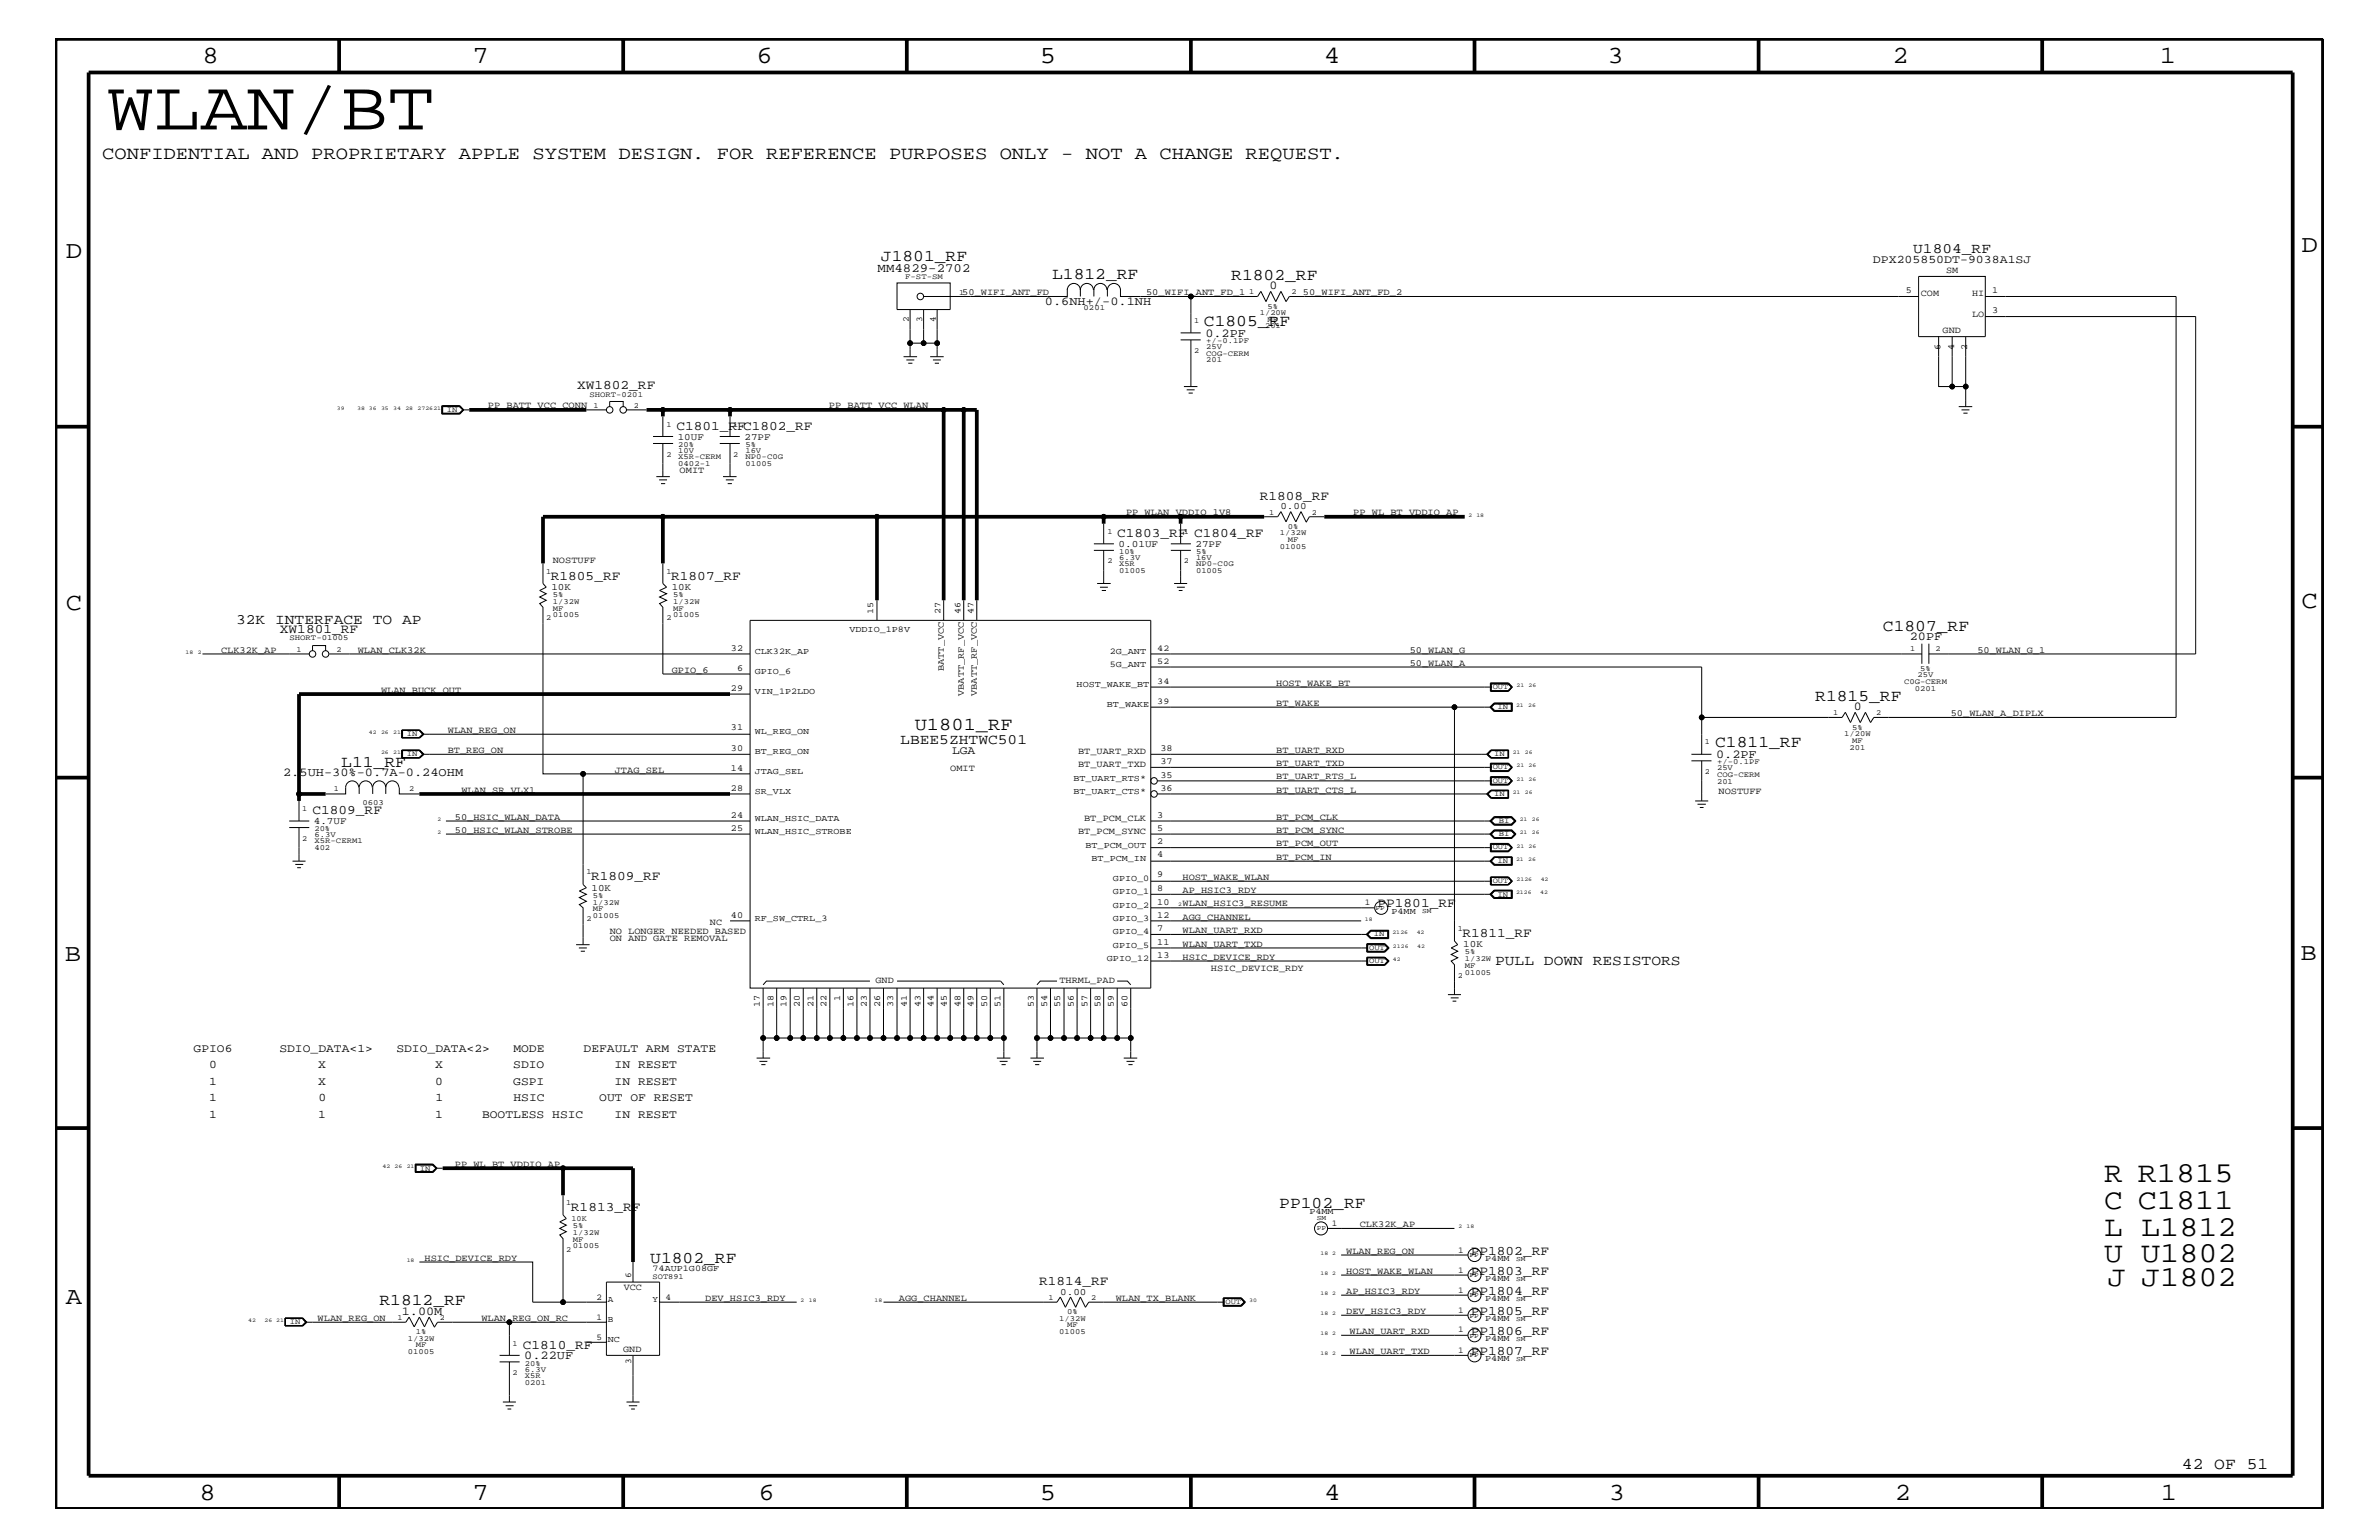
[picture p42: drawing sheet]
<svg xmlns="http://www.w3.org/2000/svg" width="432mm" height="279mm" viewBox="0 0 432 279" stroke-linecap="round" stroke-linejoin="round" font-family="sans-serif">
<defs><g id="words">
<text font-size="12.9" x="19.4" y="23.5">WLAN/BT</text>
<g font-size="5.2">
<text x="381.9" y="214.5">R R1815</text>
<text x="381.9" y="219.4">C C1811</text>
<text x="381.9" y="224.2">L L1812</text>
<text x="381.9" y="229.1">U U1802</text>
<text x="382.5" y="233.3">J J1802</text>
</g>
<g font-size="4.5">
<text x="36.7" y="11.5">8</text>
<text x="85.8" y="11.5">7</text>
<text x="137.3" y="11.5">6</text>
<text x="188.7" y="11.5">5</text>
<text x="240.3" y="11.5">4</text>
<text x="291.8" y="11.5">3</text>
<text x="343.5" y="11.5">2</text>
<text x="392" y="11.5">1</text>
<text x="11.9" y="46.8">D</text>
<text x="417.7" y="45.7">D</text>
<text x="11.9" y="110.6">C</text>
<text x="417.7" y="110.3">C</text>
<text x="11.8" y="174.3">B</text>
<text x="417.6" y="174.2">B</text>
<text x="11.9" y="236.7">A</text>
<text x="36.2" y="272.1">8</text>
<text x="85.8" y="272.1">7</text>
<text x="137.7" y="272.1">6</text>
<text x="188.7" y="272.1">5</text>
<text x="240.4" y="272.1">4</text>
<text x="292" y="272.1">3</text>
<text x="343.9" y="272.1">2</text>
<text x="392.2" y="272.1">1</text>
</g>
<g font-size="3.3">
<text x="18.5" y="28.9">CONFIDENTIAL AND PROPRIETARY APPLE SYSTEM DESIGN. FOR REFERENCE PURPOSES ONLY - NOT A CHANGE REQUEST.</text>
<text x="166" y="132.5">U1801_RF</text>
</g>
<g font-size="3">
<text x="159.9" y="47.4">J1801_RF</text>
<text x="191" y="50.7">L1812_RF</text>
<text x="223.5" y="50.7">R1802_RF</text>
<text x="218.5" y="59.2">C1805_RF</text>
<text x="341.8" y="114.4">C1807_RF</text>
<text x="329.5" y="127.1">R1815_RF</text>
<text x="311.3" y="135.6">C1811_RF</text>
<text x="61.9" y="139.1">L11_RF</text>
<text x="232.2" y="219.1">PP102_RF</text>
<text x="118" y="229.2">U1802_RF</text>
<text x="68.9" y="236.8">R1812_RF</text>
<text x="396" y="266.5">42 OF 51</text>
</g>
<g font-size="2.6">
<text x="347.3" y="45.9">U1804_RF</text>
<text x="42.8" y="113.2">32K INTERFACE TO AP</text>
<text x="163.4" y="135">LBEE5ZHTWC501</text>
<text x="271.4" y="175">PULL DOWN RESISTORS</text>
</g>
<g font-size="2.4">
<text x="104.7" y="70.6">XW1802_RF</text>
<text x="122.8" y="78">C1801_RFC1802_RF</text>
<text x="228.6" y="90.7">R1808_RF</text>
<text x="202.8" y="97.4">C1803_RF C1804_RF</text>
<text x="100" y="105.2">R1805_RF</text>
<text x="121.8" y="105.2">R1807_RF</text>
<text x="50.8" y="114.8">XW1801_RF</text>
<text x="56.7" y="147.7">C1809_RF</text>
<text x="107.3" y="159.7">R1809_RF</text>
<text x="250" y="164.5">PP1801_RF</text>
<text x="265.4" y="170">R1811_RF</text>
<text x="103.6" y="219.7">R1813_RF</text>
<text x="267" y="227.6">PP1802_RF</text>
<text x="188.6" y="233.2">R1814_RF</text>
<text x="267" y="231.3">PP1803_RF</text>
<text x="267" y="234.9">PP1804_RF</text>
<text x="267" y="238.5">PP1805_RF</text>
<text x="94.9" y="244.7">C1810_RF</text>
<text x="267" y="242.2">PP1806_RF</text>
<text x="267" y="245.8">PP1807_RF</text>
</g>
<text font-size="2.3" x="159.3" y="49.3">MM4829-2702</text>
<g font-size="2.2">
<text x="230.4" y="52.4">0</text>
<text x="189.7" y="55.3">0.6NH+/-0.1NH</text>
<text x="218.8" y="61.1">0.2PF</text>
<text x="346.6" y="116.2">20PF</text>
<text x="336.5" y="128.8">0</text>
<text x="311.5" y="137.4">0.2PF</text>
<text x="51.4" y="140.8">2.5UH-30%-0.7A-0.24OHM</text>
<text x="72.9" y="238.5">1.00M</text>
<text x="95.2" y="246.5">0.22UF</text>
</g>
<g font-size="2.1">
<text x="339.9" y="47.7">DPX205850DT-9038A1SJ</text>
<text x="172.8" y="136.8">LGA</text>
<text x="35.1" y="190.8">GPIO6</text>
<text x="50.7" y="190.8">SDIO_DATA&lt;1&gt;</text>
<text x="71.9" y="190.8">SDIO_DATA&lt;2&gt;</text>
<text x="93.2" y="190.8">MODE</text>
<text x="105.9" y="190.8">DEFAULT ARM STATE</text>
<text x="38" y="193.7">0</text>
<text x="38" y="196.8">1</text>
<text x="57.8" y="193.7">X</text>
<text x="57.8" y="196.8">X</text>
<text x="79" y="193.7">X</text>
<text x="79" y="196.8">0</text>
<text x="93.2" y="193.7">SDIO</text>
<text x="93.2" y="196.8">GSPI</text>
<text x="111.6" y="193.7">IN RESET</text>
<text x="111.6" y="196.8">IN RESET</text>
<text x="38" y="202.9">1</text>
<text x="38" y="199.8">1</text>
<text x="57.8" y="202.9">1</text>
<text x="57.8" y="199.8">0</text>
<text x="79" y="202.9">1</text>
<text x="79" y="199.8">1</text>
<text x="87.5" y="202.9">BOOTLESS HSIC</text>
<text x="93.2" y="199.8">HSIC</text>
<text x="108.8" y="199.8">OUT OF RESET</text>
<text x="111.6" y="202.9">IN RESET</text>
</g>
<g font-size="1.8">
<text x="123" y="79.9">10UF</text>
<text x="135.1" y="79.9">27PF</text>
<text x="232.4" y="92.4">0.00</text>
<text x="203" y="99.3">0.01UF</text>
<text x="217" y="99.3">27PF</text>
<text x="100.1" y="107">10K</text>
<text x="121.9" y="107">10K</text>
<text x="57" y="149.5">4.7UF</text>
<text x="107.4" y="161.6">10K</text>
<text x="265.6" y="171.8">10K</text>
<text x="192.4" y="234.9">0.00</text>
</g>
<g font-size="1.7">
<text x="174.7" y="53.5">50_WIFI_ANT_FD</text>
<text x="208" y="53.5">50_WIFI_ANT_FD_1</text>
<text x="236.5" y="53.5">50_WIFI_ANT_FD_2</text>
<text x="345.9" y="53.2">5</text>
<text x="348.7" y="53.8">COM</text>
<text x="353.2" y="49.6">SM</text>
<text x="358" y="53.8">HI</text>
<text x="361.6" y="53.2">1</text>
<text x="358" y="57.4">LO</text>
<text x="361.6" y="56.8">3</text>
<text x="352.2" y="63.5" transform="rotate(-90 352.2 63.5)">6</text>
<text x="352.6" y="60.5">GND</text>
<text x="354.7" y="63.5" transform="rotate(-90 354.7 63.5)">4</text>
<text x="357" y="63.5" transform="rotate(-90 357 63.5)">2</text>
<text x="88.6" y="74.1">PP_BATT_VCC_CONN</text>
<text x="150.5" y="74.1">PP_BATT_VCC_WLAN</text>
<text x="123.4" y="85.9">OMIT</text>
<text x="204.4" y="93.5">PP_WLAN_VDDIO_1V8</text>
<text x="245.6" y="93.5">PP_WL_BT_VDDIO_AP</text>
<text x="100.3" y="102.2">NOSTUFF</text>
<text x="40.1" y="118.4">CLK32K_AP</text>
<text x="64.9" y="118.4">WLAN_CLK32K</text>
<text x="132.7" y="118.1">32</text>
<text x="255.9" y="118.4">50_WLAN_G</text>
<text x="358.9" y="118.4">50_WLAN_G_1</text>
<text x="69.2" y="125.7">WLAN_BUCK_OUT</text>
<text x="121.9" y="122">GPIO_6</text>
<text x="132.7" y="125.3">29</text>
<text x="133.8" y="121.7">6</text>
<text x="171.3" y="121.8" transform="rotate(-90 171.3 121.8)">BATT_VCC</text>
<text x="231.6" y="124.4">HOST_WAKE_BT</text>
<text x="255.9" y="120.8">50_WLAN_A</text>
<text x="174.9" y="126.3" transform="rotate(-90 174.9 126.3)">VBATT_RF_VCC</text>
<text x="177.3" y="126.3" transform="rotate(-90 177.3 126.3)">VBATT_RF_VCC</text>
<text x="231.6" y="128">BT_WAKE</text>
<text x="354.1" y="129.9">50_WLAN_A_DIPLX</text>
<text x="81.3" y="136.6">BT_REG_ON</text>
<text x="81.3" y="133">WLAN_REG_ON</text>
<text x="132.7" y="136.2">30</text>
<text x="132.7" y="132.5">31</text>
<text x="195.7" y="136.8">BT_UART_RXD</text>
<text x="210.7" y="136.2">38</text>
<text x="231.6" y="136.6">BT_UART_RXD</text>
<text x="83.7" y="143.9">WLAN_SR_VLX1</text>
<text x="111.6" y="140.2">JTAG_SEL</text>
<text x="132.7" y="143.5">28</text>
<text x="132.7" y="139.8">14</text>
<text x="172.5" y="139.8">OMIT</text>
<text x="195.7" y="139.2">BT_UART_TXD</text>
<text x="210.7" y="141.1">35</text>
<text x="210.7" y="138.6">37</text>
<text x="210.7" y="143.5">36</text>
<text x="231.6" y="143.9">BT_UART_CTS_L</text>
<text x="231.6" y="141.4">BT_UART_RTS_L</text>
<text x="231.6" y="139">BT_UART_TXD</text>
<text x="82.5" y="148.7">50_HSIC_WLAN_DATA</text>
<text x="132.7" y="148.4">24</text>
<text x="196.8" y="149">BT_PCM_CLK</text>
<text x="210.1" y="148.4">3</text>
<text x="231.6" y="148.7">BT_PCM_CLK</text>
<text x="311.9" y="144">NOSTUFF</text>
<text x="82.6" y="151.1">50_HSIC_WLAN_STROBE</text>
<text x="132.7" y="150.7">25</text>
<text x="195.7" y="151.3">BT_PCM_SYNC</text>
<text x="210.1" y="150.7">5</text>
<text x="210.1" y="153.2">2</text>
<text x="210.1" y="155.6">4</text>
<text x="231.6" y="153.5">BT_PCM_OUT</text>
<text x="231.6" y="156">BT_PCM_IN</text>
<text x="231.6" y="151.1">BT_PCM_SYNC</text>
<text x="210.1" y="159.2">9</text>
<text x="210.1" y="161.7">8</text>
<text x="214.6" y="162">AP_HSIC3_RDY</text>
<text x="214.6" y="159.6">HOST_WAKE_WLAN</text>
<text x="128.9" y="167.8">NC</text>
<text x="132.7" y="166.5">40</text>
<text x="210.1" y="164.1">10</text>
<text x="210.1" y="166.5">12</text>
<text x="214.6" y="164.5">WLAN_HSIC3_RESUME</text>
<text x="214.6" y="166.9">AGG_CHANNEL</text>
<text x="110.7" y="169.5">NO LONGER NEEDED BASED</text>
<text x="110.7" y="170.7">ON AND GATE REMOVAL</text>
<text x="210.1" y="168.9">7</text>
<text x="210.1" y="171.4">11</text>
<text x="210.1" y="173.8">13</text>
<text x="214.6" y="169.3">WLAN_UART_RXD</text>
<text x="214.6" y="171.7">WLAN_UART_TXD</text>
<text x="158.9" y="178.4">GND</text>
<text x="192.3" y="178.4">THRML_PAD</text>
<text x="214.6" y="174.2">HSIC_DEVICE_RDY</text>
<text x="219.8" y="176.2">HSIC_DEVICE_RDY</text>
<text x="137.9" y="182.7" transform="rotate(-90 137.9 182.7)">17</text>
<text x="140.4" y="182.7" transform="rotate(-90 140.4 182.7)">18</text>
<text x="142.7" y="182.7" transform="rotate(-90 142.7 182.7)">19</text>
<text x="145.2" y="182.7" transform="rotate(-90 145.2 182.7)">20</text>
<text x="147.7" y="182.7" transform="rotate(-90 147.7 182.7)">21</text>
<text x="150" y="182.7" transform="rotate(-90 150 182.7)">22</text>
<text x="152.5" y="181.6" transform="rotate(-90 152.5 181.6)">1</text>
<text x="154.9" y="182.7" transform="rotate(-90 154.9 182.7)">16</text>
<text x="157.3" y="182.7" transform="rotate(-90 157.3 182.7)">23</text>
<text x="159.8" y="182.7" transform="rotate(-90 159.8 182.7)">26</text>
<text x="162.1" y="182.7" transform="rotate(-90 162.1 182.7)">33</text>
<text x="169.4" y="182.7" transform="rotate(-90 169.4 182.7)">44</text>
<text x="171.9" y="182.7" transform="rotate(-90 171.9 182.7)">45</text>
<text x="174.3" y="182.7" transform="rotate(-90 174.3 182.7)">48</text>
<text x="176.7" y="182.7" transform="rotate(-90 176.7 182.7)">49</text>
<text x="179.2" y="182.7" transform="rotate(-90 179.2 182.7)">50</text>
<text x="181.6" y="182.7" transform="rotate(-90 181.6 182.7)">51</text>
<text x="187.6" y="182.7" transform="rotate(-90 187.6 182.7)">53</text>
<text x="190.1" y="182.7" transform="rotate(-90 190.1 182.7)">54</text>
<text x="192.4" y="182.7" transform="rotate(-90 192.4 182.7)">55</text>
<text x="194.9" y="182.7" transform="rotate(-90 194.9 182.7)">56</text>
<text x="197.4" y="182.7" transform="rotate(-90 197.4 182.7)">57</text>
<text x="199.7" y="182.7" transform="rotate(-90 199.7 182.7)">58</text>
<text x="202.2" y="182.7" transform="rotate(-90 202.2 182.7)">59</text>
<text x="204.6" y="182.7" transform="rotate(-90 204.6 182.7)">60</text>
<text x="82.5" y="211.7">PP_WL_BT_VDDIO_AP</text>
<text x="244.3" y="227.5">WLAN_REG_ON</text>
<text x="246.8" y="222.6">CLK32K_AP</text>
<text x="77" y="228.7">HSIC_DEVICE_RDY</text>
<text x="244.3" y="231.1">HOST_WAKE_WLAN</text>
<text x="57.7" y="239.6">WLAN_REG_ON</text>
<text x="87.4" y="239.6">WLAN_REG_ON_RC</text>
<text x="113.2" y="234">VCC</text>
<text x="128" y="236">DEV_HSIC3_RDY</text>
<text x="163.2" y="236">AGG_CHANNEL</text>
<text x="202.5" y="236">WLAN_TX_BLANK</text>
<text x="244.3" y="234.7">AP_HSIC3_RDY</text>
<text x="244.3" y="238.4">DEV_HSIC3_RDY</text>
<text x="113.1" y="245.3">GND</text>
<text x="244.9" y="242">WLAN_UART_RXD</text>
<text x="244.9" y="245.6">WLAN_UART_TXD</text>
</g>
<g font-size="1.6">
<text x="164.9" y="58.4" transform="rotate(-90 164.9 58.4)">2</text>
<text x="167.4" y="58.4" transform="rotate(-90 167.4 58.4)">3</text>
<text x="169.8" y="58.4" transform="rotate(-90 169.8 58.4)">4</text>
<text x="158.5" y="111.4" transform="rotate(-90 158.5 111.4)">15</text>
<text x="170.7" y="111.4" transform="rotate(-90 170.7 111.4)">27</text>
<text x="174.3" y="111.4" transform="rotate(-90 174.3 111.4)">46</text>
<text x="176.7" y="111.4" transform="rotate(-90 176.7 111.4)">47</text>
<text x="137" y="118.6">CLK32K_AP</text>
<text x="154.2" y="114.7">VDDIO_1P8V</text>
<text x="201.4" y="118.6">2G_ANT</text>
<text x="210.1" y="118.1">42</text>
<text x="137" y="125.9">VIN_1P2LDO</text>
<text x="137" y="122.3">GPIO_6</text>
<text x="195.4" y="124.7">HOST_WAKE_BT</text>
<text x="201.4" y="121">5G_ANT</text>
<text x="210.1" y="120.4">52</text>
<text x="210.1" y="124.1">34</text>
<text x="200.9" y="128.3">BT_WAKE</text>
<text x="210.1" y="127.7">39</text>
<text x="137" y="136.8">BT_REG_ON</text>
<text x="137" y="133.2">WL_REG_ON</text>
<text x="137" y="140.4">JTAG_SEL</text>
<text x="194.8" y="141.7">BT_UART_RTS*</text>
<text x="137" y="149">WLAN_HSIC_DATA</text>
<text x="137" y="144">SR_VLX</text>
<text x="194.8" y="144">BT_UART_CTS*</text>
<text x="137" y="151.3">WLAN_HSIC_STROBE</text>
<text x="197" y="153.8">BT_PCM_OUT</text>
<text x="198.1" y="156.2">BT_PCM_IN</text>
<text x="202" y="159.9">GPIO_0</text>
<text x="137" y="167.1">RF_SW_CTRL_3</text>
<text x="202" y="162.2">GPIO_1</text>
<text x="202" y="164.7">GPIO_2</text>
<text x="202" y="167.1">GPIO_3</text>
<text x="247.7" y="164.2">1</text>
<text x="252.6" y="165.8">P4MM</text>
<text x="202" y="169.5">GPIO_4</text>
<text x="202" y="172">GPIO_5</text>
<text x="200.9" y="174.4">GPIO_12</text>
<text x="164.6" y="182.7" transform="rotate(-90 164.6 182.7)">41</text>
<text x="167" y="182.7" transform="rotate(-90 167 182.7)">43</text>
<text x="237.7" y="220.3">P4MM</text>
<text x="241.7" y="222.4">1</text>
<text x="264.7" y="227.3">1</text>
<text x="114.6" y="231.8" transform="rotate(-90 114.6 231.8)">6</text>
<text x="118.4" y="230.7">74AUP1G08GF</text>
<text x="264.7" y="230.9">1</text>
<text x="269.6" y="232.4">P4MM</text>
<text x="269.6" y="228.8">P4MM</text>
<text x="108.3" y="235.8">2</text>
<text x="108.3" y="239.5">1</text>
<text x="110.3" y="236.2">A</text>
<text x="110.3" y="239.9">B</text>
<text x="118.4" y="236.2">Y</text>
<text x="120.8" y="235.8">4</text>
<text x="264.7" y="234.6">1</text>
<text x="264.7" y="238.2">1</text>
<text x="269.6" y="239.7">P4MM</text>
<text x="269.6" y="236.1">P4MM</text>
<text x="108.3" y="243.1">5</text>
<text x="110.3" y="243.5">NC</text>
<text x="264.7" y="241.8">1</text>
<text x="264.7" y="245.4">1</text>
<text x="269.6" y="243.4">P4MM</text>
<text x="114.6" y="247.4" transform="rotate(-90 114.6 247.4)">3</text>
<text x="269.6" y="247">P4MM</text>
</g>
<g font-size="1.4">
<text x="164.3" y="50.7">F-ST-SM</text>
<text x="174.1" y="53.5">1</text>
<text x="226.7" y="53.4">1</text>
<text x="234.4" y="53.4">2</text>
<text x="196.7" y="56.3">0201</text>
<text x="216.7" y="58.6">1</text>
<text x="228.6" y="57.2">1/20W</text>
<text x="229.6" y="59.5">201</text>
<text x="230.1" y="58.4">MF</text>
<text x="230.1" y="56">5%</text>
<text x="216.7" y="64">2</text>
<text x="218.9" y="62.3">+/-0.1PF</text>
<text x="218.9" y="65.7">201</text>
<text x="218.9" y="63.4">25V</text>
<text x="218.9" y="64.5">COG-CERM</text>
<text x="107" y="72">SHORT-0201</text>
<text x="81.1" y="74.7">IN</text>
<text x="107.7" y="74">1</text>
<text x="115" y="74">2</text>
<text x="121" y="77.4">1</text>
<text x="133.1" y="77.4">1</text>
<text x="121" y="82.8">2</text>
<text x="123.1" y="82.2">10V</text>
<text x="123.1" y="81.1">20%</text>
<text x="123.1" y="83.3">X5R-CERM</text>
<text x="133.1" y="82.8">2</text>
<text x="135.3" y="83.3">NP0-C0G</text>
<text x="135.3" y="82.2">16V</text>
<text x="135.3" y="81.1">5%</text>
<text x="123.1" y="84.5">0402-1</text>
<text x="135.3" y="84.5">01005</text>
<text x="230.4" y="93.4">1</text>
<text x="233.7" y="96">0%</text>
<text x="238.1" y="93.4">2</text>
<text x="201" y="96.8">1</text>
<text x="203.1" y="100.4">10%</text>
<text x="203.1" y="101.5">6.3V</text>
<text x="214.9" y="96.8">1</text>
<text x="217.1" y="100.4">5%</text>
<text x="217.1" y="101.5">16V</text>
<text x="232.3" y="97.1">1/32W</text>
<text x="232.3" y="99.6">01005</text>
<text x="233.7" y="98.4">MF</text>
<text x="99.1" y="104.1">1</text>
<text x="121" y="104.1">1</text>
<text x="201" y="102.2">2</text>
<text x="203.1" y="102.7">X5R</text>
<text x="203.1" y="104">01005</text>
<text x="214.9" y="102.2">2</text>
<text x="217.1" y="102.7">NP0-C0G</text>
<text x="217.1" y="104">01005</text>
<text x="99.1" y="112.6">2</text>
<text x="100.3" y="108.3">5%</text>
<text x="100.3" y="110.8">MF</text>
<text x="100.3" y="109.5">1/32W</text>
<text x="100.3" y="112">01005</text>
<text x="121" y="112.6">2</text>
<text x="122.2" y="110.8">MF</text>
<text x="122.2" y="108.3">5%</text>
<text x="122.2" y="109.5">1/32W</text>
<text x="122.2" y="112">01005</text>
<text x="52.5" y="116.2">SHORT-01005</text>
<text x="53.8" y="118.2">1</text>
<text x="61.1" y="118.2">2</text>
<text x="346.7" y="118.1">1</text>
<text x="351.3" y="118.1">2</text>
<text x="270.9" y="125.1">OUT</text>
<text x="345.6" y="124.1">C0G-CERM</text>
<text x="347.6" y="125.3">0201</text>
<text x="348.1" y="122.9">25V</text>
<text x="348.5" y="121.7">5%</text>
<text x="271.8" y="128.7">IN</text>
<text x="332.7" y="129.7">1</text>
<text x="340.5" y="129.7">2</text>
<text x="73.8" y="137.2">IN</text>
<text x="73.8" y="133.5">IN</text>
<text x="271.2" y="137.2">IN</text>
<text x="309.5" y="135">1</text>
<text x="334.7" y="133.5">1/20W</text>
<text x="335.7" y="136">201</text>
<text x="336.2" y="132.4">5%</text>
<text x="336.2" y="134.7">MF</text>
<text x="60.6" y="143.5">1</text>
<text x="74.3" y="143.5">2</text>
<text x="270.9" y="142">OUT</text>
<text x="270.9" y="139.6">OUT</text>
<text x="309.5" y="140.4">2</text>
<text x="311.7" y="142.2">201</text>
<text x="311.7" y="139.7">25V</text>
<text x="311.7" y="138.6">+/-0.1PF</text>
<text x="311.7" y="140.9">COG-CERM</text>
<text x="54.9" y="147.1">1</text>
<text x="65.8" y="146">0603</text>
<text x="271.2" y="144.5">IN</text>
<text x="272" y="149.3">BI</text>
<text x="54.9" y="152.6">2</text>
<text x="57.1" y="153">X5R-CERM1</text>
<text x="57.1" y="151.8">6.3V</text>
<text x="57.1" y="154.3">402</text>
<text x="57.1" y="150.7">20%</text>
<text x="270.9" y="154.1">OUT</text>
<text x="272" y="151.8">BI</text>
<text x="106.4" y="158.6">1</text>
<text x="270.9" y="160.2">OUT</text>
<text x="271.8" y="156.6">IN</text>
<text x="106.4" y="167.1">2</text>
<text x="107.6" y="165.3">MF</text>
<text x="107.6" y="162.8">5%</text>
<text x="107.6" y="166.5">01005</text>
<text x="107.6" y="164.1">1/32W</text>
<text x="271.8" y="162.7">IN</text>
<text x="248.5" y="172.3">OUT</text>
<text x="249.3" y="169.9">IN</text>
<text x="264.6" y="168.9">1</text>
<text x="265.9" y="173.2">5%</text>
<text x="248.5" y="174.8">OUT</text>
<text x="264.6" y="177.4">2</text>
<text x="265.9" y="175.6">MF</text>
<text x="265.9" y="174.4">1/32W</text>
<text x="265.9" y="176.8">01005</text>
<text x="76.2" y="212.4">IN</text>
<text x="102.8" y="218.6">1</text>
<text x="103.7" y="221.5">10K</text>
<text x="102.8" y="227.1">2</text>
<text x="104" y="225.3">MF</text>
<text x="104" y="222.9">5%</text>
<text x="104" y="226.5">01005</text>
<text x="104" y="224.1">1/32W</text>
<text x="118.4" y="232">SOT891</text>
<text x="72.1" y="239.5">1</text>
<text x="79.8" y="239.5">2</text>
<text x="190.3" y="235.8">1</text>
<text x="192.2" y="239.6">1/32W</text>
<text x="193.7" y="238.4">0%</text>
<text x="198" y="235.8">2</text>
<text x="222.4" y="236.6">OUT</text>
<text x="52.6" y="240.2">IN</text>
<text x="74" y="243.3">1/32W</text>
<text x="74" y="245.6">01005</text>
<text x="75.5" y="244.5">MF</text>
<text x="75.5" y="242">1%</text>
<text x="93" y="244.1">1</text>
<text x="192.2" y="242">01005</text>
<text x="193.7" y="240.8">MF</text>
<text x="93" y="249.5">2</text>
<text x="95.2" y="247.8">20%</text>
<text x="95.2" y="250">X5R</text>
<text x="95.3" y="251.2">0201</text>
<text x="95.3" y="248.9">6.3V</text>
</g>
<g font-size="1.3">
<text x="249.7" y="165">PP</text>
<text x="258.1" y="165.6">SM</text>
<text x="239" y="221.4">SM</text>
<text x="239" y="223.2">PP</text>
<text x="266.7" y="228.1">PP</text>
<text x="266.7" y="231.8">PP</text>
<text x="275.2" y="232.4">SM</text>
<text x="275.2" y="228.7">SM</text>
<text x="266.7" y="235.4">PP</text>
<text x="266.7" y="239">PP</text>
<text x="275.2" y="239.6">SM</text>
<text x="275.2" y="236">SM</text>
<text x="266.7" y="242.7">PP</text>
<text x="275.2" y="243.3">SM</text>
<text x="266.7" y="246.2">PP</text>
<text x="275.2" y="246.9">SM</text>
</g>
<g font-size="1">
<text x="61.1" y="74.4">39</text>
<text x="64.9" y="74.4">38 36</text>
<text x="69.2" y="74.4">35</text>
<text x="71.4" y="74.4">34</text>
<text x="73.6" y="74.4">28</text>
<text x="75.8" y="74.4">272621</text>
<text x="266.5" y="93.8">2</text>
<text x="268" y="93.8">18</text>
<text x="33.7" y="118.6">18</text>
<text x="35.9" y="118.6">2</text>
<text x="275.3" y="124.7">21</text>
<text x="277.5" y="124.7">26</text>
<text x="275.2" y="128.3">21</text>
<text x="277.4" y="128.3">26</text>
<text x="67" y="133.2">42</text>
<text x="69.2" y="136.8">26</text>
<text x="69.2" y="133.2">26</text>
<text x="71.4" y="136.8">21</text>
<text x="71.4" y="133.2">21</text>
<text x="274.6" y="136.8">21</text>
<text x="276.8" y="136.8">26</text>
<text x="275.3" y="141.7">21</text>
<text x="275.3" y="139.2">21</text>
<text x="277.5" y="141.7">26</text>
<text x="277.5" y="139.2">26</text>
<text x="79.4" y="149">2</text>
<text x="274.6" y="144">21</text>
<text x="275.8" y="149">21</text>
<text x="276.8" y="144">26</text>
<text x="278" y="149">26</text>
<text x="79.4" y="151.3">2</text>
<text x="275.3" y="153.8">21</text>
<text x="275.8" y="151.3">21</text>
<text x="277.5" y="153.8">26</text>
<text x="278" y="151.3">26</text>
<text x="275.2" y="156.2">21</text>
<text x="275.3" y="159.9">21 26</text>
<text x="277.4" y="156.2">26</text>
<text x="279.7" y="159.9">42</text>
<text x="213.9" y="164.5">2</text>
<text x="247.7" y="167.1">18</text>
<text x="275.2" y="162.2">21 26</text>
<text x="279.6" y="162.2">42</text>
<text x="252.7" y="169.5">21 26</text>
<text x="252.8" y="172">21 26</text>
<text x="257.1" y="169.5">42</text>
<text x="257.2" y="172">42</text>
<text x="252.8" y="174.4">42</text>
<text x="69.4" y="211.9">42</text>
<text x="71.6" y="211.9">26</text>
<text x="73.8" y="211.9">21</text>
<text x="239.7" y="227.7">18 2</text>
<text x="264.8" y="222.9">2</text>
<text x="266.2" y="222.9">18</text>
<text x="73.8" y="229">18</text>
<text x="239.7" y="231.3">18 2</text>
<text x="45" y="239.9">42</text>
<text x="48" y="239.9">26 21</text>
<text x="145.3" y="236.2">2</text>
<text x="146.8" y="236.2">18</text>
<text x="158.8" y="236.2">18</text>
<text x="226.7" y="236.2">30</text>
<text x="239.7" y="238.6">18 2</text>
<text x="239.7" y="235">18 2</text>
<text x="239.7" y="242.3">18 2</text>
<text x="239.7" y="245.9">18 2</text>
</g>
</g></defs>
<g fill="none" stroke="#000" stroke-width=".18">
<path d="M162.8 51.3h9.7v4.9h-9.7zM165.2 56.2v6.1h2.4v-6.1M170.1 56.2v6.1h-2.5M193.7 52.5v1.3h-26.1M193.7 52.6a1.19 1.19 0 0 1 1.2-1.2 1.19 1.19 0 0 1 1.2 1.2 1.19 1.19 0 0 1 1.2-1.2 1.19 1.19 0 0 1 1.2 1.2M196.1 52.5v1.3M198.5 52.6a1.19 1.19 0 0 1 1.2-1.2 1.19 1.19 0 0 1 1.2 1.2M198.5 52.5v1.3M201 52.6a1.19 1.19 0 0 1 1.2-1.2 1.19 1.19 0 0 1 1.2 1.2M201 52.5v1.3M203.4 52.5v1.3h12.8v6.6M216.2 53.8h12.1l.6-.9 .9 1.8 .8-1.8 1 1.8 .9-1.8 .9 1.8 .6-.9h114.2"/>
<path d="M348.2 50.2h12.1v10.9h-12.1zM360.3 57.4h38.2v61.2h-48.4M360.3 53.8h34.7v76.4h-54.9l-.6 .9-.9-1.9-.9 1.9-1-1.9-.8 1.9-1-1.9-.6 1h-25.4M80.2 73.6h3.3l.7 .8-.7 .7h-3.3zM80.3 73.8h3.1l.6 .6-.6 .6h-3.1zM83.4 73.7l.7 .7-.7 .6M83.4 73.7h-3.1v1.3h3.1M83.4 73.7l.8 .7M84 74.4h1.2M84.2 74.4l-.8 .6M106.4 74.4h3.7M110.7 73.8v-1h2.4v1"/>
<path d="M113.7 74.4h3.6M118.5 79.2h3.7M120.3 75.6v3.6M130.6 79.2h3.7M132.5 75.6v3.6M164 64.7h2.5M164.5 65.3h1.4M164.8 65.9h.8M165.2 62.3v2.4M168.8 64.7h2.5M169.3 65.3h1.5M169.7 65.9h.7"/>
<path d="M170.1 62.3v2.4M214.3 61.7h3.6M214.3 60.4h3.6M214.9 70.1h2.4M215.4 70.7h1.4M215.7 71.3h.8M216.2 61.7v8.4M351.9 61.1v9h2.4v-9M354.3 70.1h2.5M355.5 73.8h2.5M356 74.4h1.5M356.4 75h.7"/>
<path d="M356.8 61.1v12.7M118.5 80.5h3.7M119.1 86.5h2.5M119.6 87.1h1.5M120 87.7h.7M120.3 80.5v6M130.6 80.5h3.7M131.2 86.5h2.5M131.7 87.1h1.5M132.1 87.7h.7M132.5 80.5v6M198.5 99.9h3.7"/>
<path d="M198.5 98.7h3.7M200.3 95v3.7M200.3 99.9v6M212.5 99.9h3.7M212.5 98.7h3.7M214.3 95v3.7M214.3 99.9v6M229.4 93.8h2.5l.6-1 .9 1.9 .9-1.9 .9 1.9 .9-1.9 1 1.9M240.4 93.8h-2.7l-.6 1M36.7 118.6h19.4M56.7 118.1v-1h2.4v1M59.8 118.6h76.3"/>
<path d="M98.6 102.2v3.7l.5 .6-1.1 .6 1.1 .6-1.1 .6 1.1 .6-1.1 .6 .6 .7v30.2h37.5M120.3 102.2v3.7l.7 .6-1.3 .6 1.3 .6-1.3 .6 1.3 .6-1.3 .6 .6 .7v12.1h15.8M136.1 112.6h72.8v66.7h-72.8zM159.2 108.9v3.7M171.3 108.9v3.7M174.9 108.9v3.7M177.3 108.9v3.7M199.1 105.9h2.5M199.6 106.5h1.5M200 107.1h.7M208.9 118.6h139.9M213.1 105.9h2.4"/>
<path d="M213.6 106.5h1.5M214 107.1h.6M348.8 116.8v3.6M350.1 116.8v3.6M72.9 136.1h3.3l.8 .7-.8 .7h-3.3zM72.9 132.4h3.3l.8 .8-.8 .7h-3.3zM73 137.4h3.1M73 132.4v1.5M73 136.1v1.4M73 136.2h3.1M73 133.8h3.1M73 132.5h3.1"/>
<path d="M73.1 132.5v1.3M73.1 136.2v1.2M76.1 136.2l.7 .6-.7 .6M76.1 136.1l.8 .7-.8 .7M76.1 136.2l.6 .6M76.1 132.5l.7 .7-.7 .6M76.1 132.4l.8 .8-.8 .7M76.1 132.5l.6 .7M76.7 136.8l-.6 .6M76.7 136.8h59.4M76.7 133.2l-.6 .6M76.7 133.2h59.4"/>
<path d="M132.5 125.9h3.6M208.9 136.8h61.2M208.9 139.2h61.8M208.9 128.3h61.8M208.9 124.7h61.8M208.9 121h100v15.8M264 128.3v42.4l.6 .7-1.2 .6 1.2 .6-1.2 .6 1.2 .6-1.2 .6 .6 .6v5.5M270.4 128.3l.8-.8h3.3v1.6h-3.3zM270.5 123.9h3.3l.7 .8-.7 .7h-3.3zM270.5 138.5h3.3l.7 .7-.7 .8h-3.3zM270.6 136.1h3.2v1.4h-3.2M270.6 128.3l.7-.6h3v1.3h-3z"/>
<path d="M270.6 136.1l-.8 .7 .8 .7M270.6 136.1l-.7 .7 .7 .7M270.6 125.3h3.1M270.6 124.1h3.1M270.7 136.2l-.6 .6 .6 .6M270.7 136.2h3v1.2h-3M270.7 124.1v1.2M270.7 138.6h3l.6 .6-.6 .6h-3zM270.7 136.2l-.7 .6 .7 .6M271.2 129.1l-.7-.8 .7-.7h3.2v1.5M271.3 127.7l-.6 .6 .6 .6h3M273.7 138.5h-3.1v1.4h3.1"/>
<path d="M273.7 138.5l.8 .7M273.7 138.5l.7 .7-.7 .7M273.7 124.1l.7 .6-.7 .6M273.7 124.1l.6 .6-.6 .6M274.5 124.7l-.8-.7h-3.1v1.4M274.5 139.2l-.8 .7M274.5 124.7l-.8 .7M307 136.8h3.6M307 138h3.6M308.9 138v7.3M52.5 150.1h3.6M52.5 149h3.6"/>
<path d="M53.1 156.2h2.4M53.6 156.8h1.4M53.9 157.4h.7M54.3 145.3v3.7M54.3 150.1v6.1M65.1 142.9a1.19 1.19 0 0 0-1.2-1.2 1.19 1.19 0 0 0-1.2 1.2v1.1h-3.6M67.6 142.9a1.19 1.19 0 0 0-1.2-1.2 1.19 1.19 0 0 0-1.2 1.2v1.1M70 142.9a1.19 1.19 0 0 0-1.2-1.2 1.19 1.19 0 0 0-1.2 1.2v1.1M70 142.9a1.19 1.19 0 0 1 1.2-1.2 1.19 1.19 0 0 1 1.2 1.2M70 142.9v1.1M72.5 142.9v1.1h3.6M80.9 149h55.2"/>
<path d="M80.9 151.3h55.2M105.8 140.4v20.1l.6 .6-1.2 .6 1.2 .5-1.2 .6 1.2 .7-1.2 .6 .6 .6v6.7M132.5 144h3.6M208.9 156.2h61.8M208.9 149h61.8M208.9 153.8h61.8M208.9 151.3h61.8M208.9 159.9h61.8M210.1 141.7h60.6M210.1 144h60M270.4 151.3l.8-.7h3.2l.8 .7-.8 .8h-3.2zM270.4 149l.8-.8h3.2l.8 .8-.8 .7h-3.2z"/>
<path d="M270.5 151.3l.7-.6h3.1l.8 .6-.8 .8h-3.1zM270.5 140.9h3.3l.7 .8-.7 .7h-3.3zM270.5 153h3.3l.7 .8-.7 .7h-3.3zM270.5 159.1h3.3l.7 .8-.7 .7h-3.3zM270.6 149l.7-.7h3l.7 .7-.7 .5h-3zM270.6 159.1v1.5M270.6 143.4l-.8 .6 .8 .8M270.6 143.4h3.2v1.4h-3.2M270.6 143.4l-.7 .6 .7 .8M270.6 159.2h3.1M270.7 149l.6-.6h3l.6 .6-.6 .5h-3zM270.7 143.5l-.6 .5 .6 .7"/>
<path d="M270.7 153.2h3l.6 .6-.6 .6h-3zM270.7 141.1h3l.6 .6-.6 .6h-3zM270.7 159.2v1.3M270.7 143.5h3v1.2h-3M270.7 143.5l-.7 .5 .7 .7M271.2 148.2h3.1l.8 .8-.8 .6h-3.1l-.7-.6zM271.2 155.5h3.3v1.5h-3.3l-.8-.8zM271.2 155.5l-.7 .7 .7 .7h3.2v-1.4M271.3 155.6l-.6 .6 .6 .6M271.3 150.7h3l.6 .6-.6 .7h-3M271.3 150.7h3l.7 .6-.7 .7h-3M271.3 150.7l-.7 .6 .7 .7"/>
<path d="M271.3 150.7l-.6 .6 .6 .7M271.3 155.6h3v1.2h-3M271.3 155.6l-.7 .6 .7 .6M273.7 153.1h-3.1v1.4h3.1M273.7 141h-3.1v1.4h3.1M273.7 153.1l.8 .7M273.7 153.1l.7 .7-.7 .7M273.7 141l.8 .7M273.7 141l.7 .7-.7 .7M273.7 159.1l.8 .8M273.7 159.2l.7 .7-.7 .6M273.7 159.2l.6 .7-.6 .6"/>
<path d="M274.5 153.8l-.8 .7M274.5 141.7l-.8 .7M274.5 159.9l-.8 .7M307.7 145.3h2.3M308.1 145.9h1.5M308.5 146.5h.7M104.6 171.4h2.4M105.1 172h1.4M105.4 172.6h.8M132.5 167.1h3.6M138.5 179.3v9h2.5v-9M143.4 179.3v9h-2.4"/>
<path d="M145.8 179.3v9h-2.4M148.3 179.3v9h-2.5M150.6 179.3v9h-2.3M153.1 179.3v9h-2.5M155.5 179.3v9h-2.4M157.9 178h-18.8l-.6 .7M157.9 179.3v9h-2.4M160.4 179.3v9h-2.5M162.8 179.3v9h2.4v-9M162.8 178h18.8l.6 .7M167.6 179.3v9h2.5v-9M172.5 179.3v9h2.4v-9"/>
<path d="M177.3 179.3v9h2.4v-9M182.2 179.3v12.7M188.2 179.3v12.7M190.7 179.3v9h2.4v-9M191.9 178h-3.1l-.6 .7M195.5 179.3v9h2.5M198 179.3v9h2.3v-9M202.8 178h1.8l.6 .7M202.8 179.3v9h2.4v-9M208.9 162.2h61.8M208.9 172h39.3M208.9 169.5h39.3"/>
<path d="M208.9 164.7h40.5M208.9 174.4h39.3M208.9 167.1h38.2M248.1 171.2h3.3l.7 .8-.7 .7h-3.3zM248.1 173.7h3.3l.7 .7-.7 .7h-3.3zM248.2 171.2v1.5h3.1M248.2 173.7v1.4M248.2 171.3h3.1l.7 .7-.7 .7M248.2 175h3.1M248.2 173.8h3.1M248.2 169.5l.6-.6h3.1v1.2h-3.1zM248.2 171.4h3.1l.6 .6-.6 .6h-3.1z"/>
<path d="M248.2 173.8v1.2M248.8 168.8h3.3v1.5h-3.3l-.8-.8zM248.8 168.9l-.7 .6 .7 .7M248.8 168.9h3.2v1.3h-3.2M248.8 168.9l-.6 .6 .6 .7M251.3 171.2l.8 .8-.8 .7M251.3 173.7l.8 .7-.8 .7M251.3 173.8l.7 .6-.7 .6M251.3 173.8l.6 .6-.6 .6M270.4 162.2l.8-.7h3.3v1.5h-3.3zM270.6 160.5h3.1M271.2 163l-.7-.8 .7-.6h3.2v1.4"/>
<path d="M271.3 161.6l-.7 .6 .7 .7h3v-1.3M274.3 161.7h-3l-.6 .5 .6 .6h3M137.3 192h2.5M137.8 192.6h1.5M138.2 193.2h.7M138.5 188.3v3.7M160.4 188.3h2.4M165.2 188.3h2.4M170.1 188.3h2.4M174.9 188.3h2.4M179.7 188.3h2.5M180.9 192h2.5"/>
<path d="M181.4 192.6h1.5M181.8 193.2h.7M187 192h2.5M187.5 192.6h1.5M187.9 193.2h.7M188.2 188.3h2.5M193.1 188.3h2.4M200.3 188.3h2.5M204 192h2.4M204.5 192.6h1.4M204.8 193.2h.8M205.2 188.3v3.7"/>
<path d="M262.8 180.5h2.4M263.3 181h1.5M263.7 181.6h.6M75.4 211.2h3.2l.7 .7-.7 .8h-3.2zM75.4 212.7v-1.4h3.2l.6 .6-.6 .8M75.4 211.4h3.2l.6 .5M75.5 211.4v1.1h3l.7-.6M78.5 211.4l.7 .5M79.2 211.9l-.6 .7h-3.2M79.2 211.9h1.1M102.2 216.9v3.5l.6 .7-1.2 .6 1.2 .6-1.2 .6 1.2 .6-1.2 .6 .6 .6v11.5h7.9M51.8 239.2h3.1l.6 .7-.6 .6h-3.1z"/>
<path d="M54.9 239.2l.6 .7M54.9 239.1h-3.2v1.5h3.2M54.9 239.1l.8 .8-.8 .7M54.9 239.1l.7 .8-.7 .7M55.5 239.9h18.2l.6-.9 .9 1.7 .9-1.7 .9 1.7 .9-1.7 .9 1.7M55.5 239.9l-.6 .6M76.1 229h20.6v7.2h5.5M92.5 239.9v6M110.1 232.6h9.6v13.3h-9.6zM110.1 239.9h-30.7l-.6 .9M114.9 229v3.6M119.7 236.2h24.9"/>
<path d="M160.4 236.2h31.5l.5-.9 1 1.9 .9-1.9 .9 1.9 .9-1.9 .9 1.9 .6-1h24.6M222 235.5h3.3l.8 .7-.8 .8h-3.3zM222.1 235.5v1.4h3.2l.7-.7-.7-.7M225.2 235.6h-3v1.2h3M225.2 235.6l.7 .6-.7 .6M225.2 235.6l.6 .6-.6 .6M241 222.9h23M243.4 227.7h23M243.4 231.3h23M243.4 235h23M243.4 238.6h23M90.7 247.1h3.6"/>
<path d="M90.7 245.9h3.6M91.3 254.4h2.3M91.8 255h1.4M92.1 255.6h.7M92.5 247.1v7.3M106.4 243.5h3.7M113.7 254.4h2.4M114.1 255h1.6M114.6 255.6h.6M114.9 245.9v8.5M243.4 245.9h23M243.4 242.3h23"/>
<circle cx="167" cy="53.8" r=".59"/>
<circle cx="216.2" cy="53.8" r=".42"/>
<circle cx="110.7" cy="74.4" r=".59"/>
<circle cx="113.1" cy="74.4" r=".59"/>
<circle cx="120.3" cy="74.4" r=".42"/>
<circle cx="132.5" cy="74.4" r=".42"/>
<circle cx="165.2" cy="62.3" r=".42"/>
<circle cx="167.6" cy="62.3" r=".42"/>
<circle cx="170.1" cy="62.3" r=".42"/>
<circle cx="171.3" cy="74.4" r=".42"/>
<circle cx="174.9" cy="74.4" r=".42"/>
<circle cx="354.3" cy="70.1" r=".42"/>
<circle cx="356.8" cy="70.1" r=".42"/>
<circle cx="120.3" cy="93.8" r=".42"/>
<circle cx="159.2" cy="93.8" r=".42"/>
<circle cx="200.3" cy="93.8" r=".42"/>
<circle cx="214.3" cy="93.8" r=".42"/>
<circle cx="56.7" cy="118.6" r=".59"/>
<circle cx="59.1" cy="118.6" r=".59"/>
<circle cx="264" cy="128.3" r=".42"/>
<circle cx="308.9" cy="130.2" r=".42"/>
<circle cx="54.3" cy="144" r=".42"/>
<circle cx="105.8" cy="140.4" r=".42"/>
<circle cx="209.5" cy="144" r=".59"/>
<circle cx="209.5" cy="141.7" r=".59"/>
<circle cx="250.7" cy="164.7" r="1.19"/>
<circle cx="138.5" cy="188.3" r=".42"/>
<circle cx="141" cy="188.3" r=".42"/>
<circle cx="143.4" cy="188.3" r=".42"/>
<circle cx="145.8" cy="188.3" r=".42"/>
<circle cx="148.3" cy="188.3" r=".42"/>
<circle cx="150.6" cy="188.3" r=".42"/>
<circle cx="153.1" cy="188.3" r=".42"/>
<circle cx="155.5" cy="188.3" r=".42"/>
<circle cx="157.9" cy="188.3" r=".42"/>
<circle cx="160.4" cy="188.3" r=".42"/>
<circle cx="162.8" cy="188.3" r=".42"/>
<circle cx="165.2" cy="188.3" r=".42"/>
<circle cx="167.6" cy="188.3" r=".42"/>
<circle cx="170.1" cy="188.3" r=".42"/>
<circle cx="172.5" cy="188.3" r=".42"/>
<circle cx="174.9" cy="188.3" r=".42"/>
<circle cx="177.3" cy="188.3" r=".42"/>
<circle cx="179.7" cy="188.3" r=".42"/>
<circle cx="182.2" cy="188.3" r=".42"/>
<circle cx="188.2" cy="188.3" r=".42"/>
<circle cx="190.7" cy="188.3" r=".42"/>
<circle cx="193.1" cy="188.3" r=".42"/>
<circle cx="195.5" cy="188.3" r=".42"/>
<circle cx="198" cy="188.3" r=".42"/>
<circle cx="200.3" cy="188.3" r=".42"/>
<circle cx="202.8" cy="188.3" r=".42"/>
<circle cx="205.2" cy="188.3" r=".42"/>
<circle cx="102.2" cy="211.9" r=".42"/>
<circle cx="92.5" cy="239.9" r=".42"/>
<circle cx="102.2" cy="236.2" r=".42"/>
<circle cx="239.8" cy="222.9" r="1.19"/>
<circle cx="267.6" cy="235" r="1.19"/>
<circle cx="267.6" cy="238.6" r="1.19"/>
<circle cx="267.6" cy="231.3" r="1.19"/>
<circle cx="267.6" cy="227.7" r="1.19"/>
<circle cx="267.6" cy="242.3" r="1.19"/>
<circle cx="267.6" cy="245.9" r="1.19"/>
</g>
<g fill="none" stroke="#000" stroke-width=".68" stroke-linecap="butt">
<path d="M10.1 7.1h411.5v266.7h-411.5zM16.1 13.2h400v254.5h-400zM61.6 7.1v6.1M113.1 7.1v6.1M164.6 7.1v6.1M216.2 7.1v6.1M267.6 7.1v6.1M319.2 7.1v6.1M370.7 7.1v6.1M10.1 77.4h6M85.2 74.4h21.2M117.3 74.4h15.2"/>
<path d="M120.3 74.4v1.2M132.5 74.4h38.8v34.5M132.5 74.4v1.2M171.3 74.4h6v34.5M174.9 74.4v34.5M416.1 77.4h5.5M120.3 93.8h109.1M159.2 93.8v15.1M200.3 93.8v1.2M214.3 93.8v1.2M240.4 93.8h25.5M98.6 102.2v-8.4h21.7v8.4"/>
<path d="M132.5 125.9h-78.2v18.1M10.1 141.1h6M59.1 144h-4.8v1.3M76.1 144h56.4M416.1 141.1h5.5M10.1 204.7h6M80.3 211.9h34.6v17.1M102.2 211.9v5M416.1 204.7h5.5M61.6 267.7v6.1M113.1 267.7v6.1M164.6 267.7v6.1"/>
<path d="M216.2 268v5.8M267.6 267.7v6.1M319.2 267.7v6.1M370.7 267.7v6.1"/>
</g>
<g fill="#000">
<circle cx="216.2" cy="53.8" r=".42"/>
<circle cx="120.3" cy="74.4" r=".42"/>
<circle cx="132.5" cy="74.4" r=".42"/>
<circle cx="165.2" cy="62.3" r=".42"/>
<circle cx="167.6" cy="62.3" r=".42"/>
<circle cx="170.1" cy="62.3" r=".42"/>
<circle cx="171.3" cy="74.4" r=".42"/>
<circle cx="174.9" cy="74.4" r=".42"/>
<circle cx="354.3" cy="70.1" r=".42"/>
<circle cx="356.8" cy="70.1" r=".42"/>
<circle cx="120.3" cy="93.8" r=".42"/>
<circle cx="159.2" cy="93.8" r=".42"/>
<circle cx="200.3" cy="93.8" r=".42"/>
<circle cx="214.3" cy="93.8" r=".42"/>
<circle cx="264" cy="128.3" r=".42"/>
<circle cx="308.9" cy="130.2" r=".42"/>
<circle cx="54.3" cy="144" r=".42"/>
<circle cx="105.8" cy="140.4" r=".42"/>
<circle cx="138.5" cy="188.3" r=".42"/>
<circle cx="141" cy="188.3" r=".42"/>
<circle cx="143.4" cy="188.3" r=".42"/>
<circle cx="145.8" cy="188.3" r=".42"/>
<circle cx="148.3" cy="188.3" r=".42"/>
<circle cx="150.6" cy="188.3" r=".42"/>
<circle cx="153.1" cy="188.3" r=".42"/>
<circle cx="155.5" cy="188.3" r=".42"/>
<circle cx="157.9" cy="188.3" r=".42"/>
<circle cx="160.4" cy="188.3" r=".42"/>
<circle cx="162.8" cy="188.3" r=".42"/>
<circle cx="165.2" cy="188.3" r=".42"/>
<circle cx="167.6" cy="188.3" r=".42"/>
<circle cx="170.1" cy="188.3" r=".42"/>
<circle cx="172.5" cy="188.3" r=".42"/>
<circle cx="174.9" cy="188.3" r=".42"/>
<circle cx="177.3" cy="188.3" r=".42"/>
<circle cx="179.7" cy="188.3" r=".42"/>
<circle cx="182.2" cy="188.3" r=".42"/>
<circle cx="188.2" cy="188.3" r=".42"/>
<circle cx="190.7" cy="188.3" r=".42"/>
<circle cx="193.1" cy="188.3" r=".42"/>
<circle cx="195.5" cy="188.3" r=".42"/>
<circle cx="198" cy="188.3" r=".42"/>
<circle cx="200.3" cy="188.3" r=".42"/>
<circle cx="202.8" cy="188.3" r=".42"/>
<circle cx="205.2" cy="188.3" r=".42"/>
<circle cx="102.2" cy="211.9" r=".42"/>
<circle cx="92.5" cy="239.9" r=".42"/>
<circle cx="102.2" cy="236.2" r=".42"/>
</g>
<use href="#words"/>
</svg>
